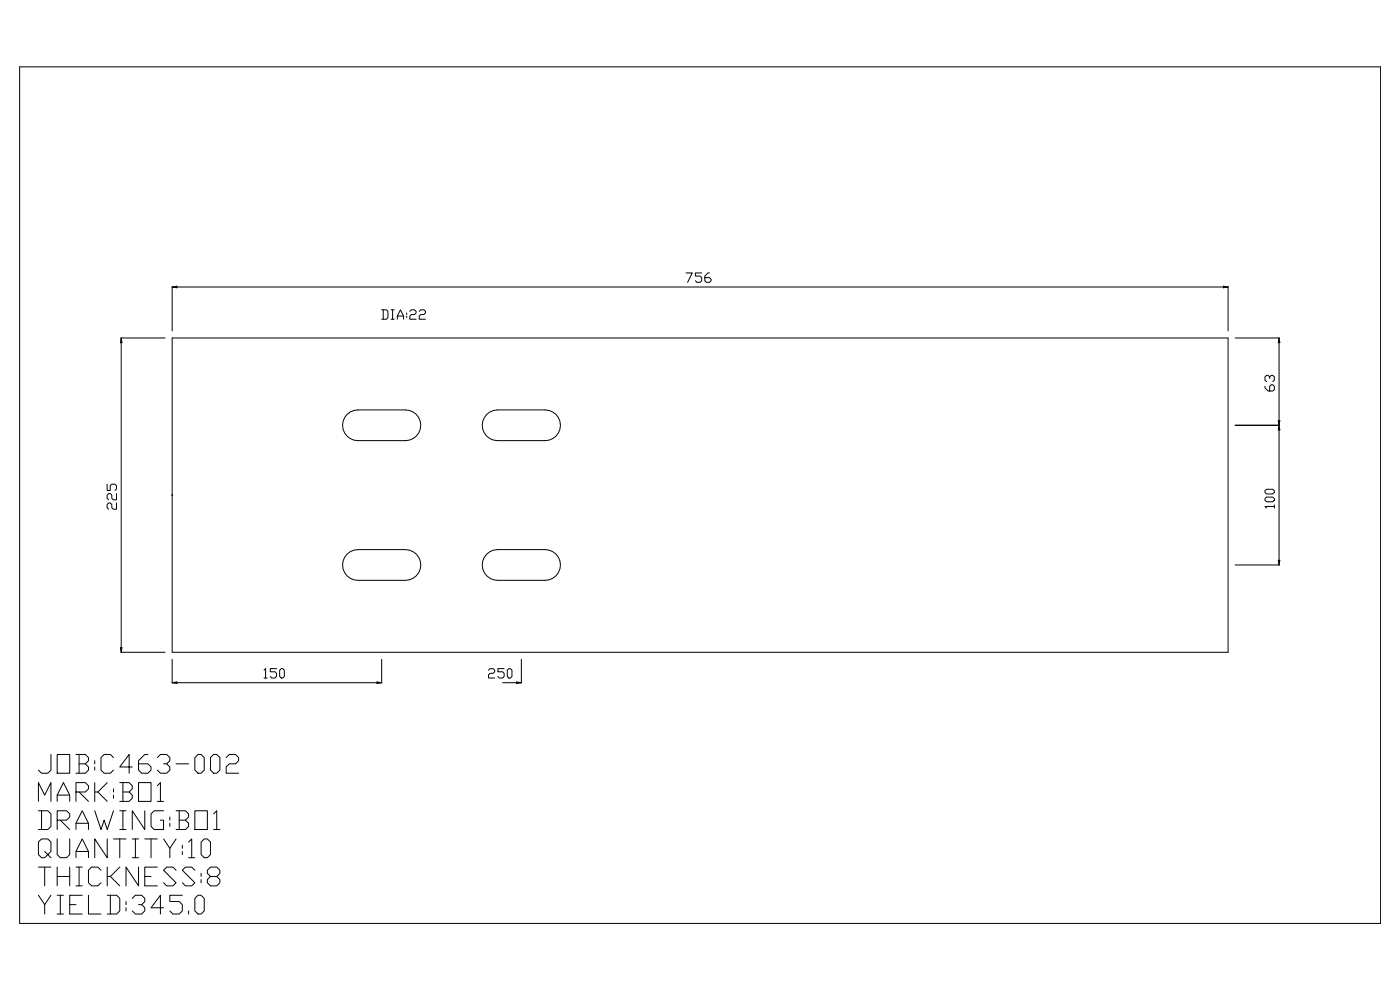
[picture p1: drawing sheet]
<svg xmlns="http://www.w3.org/2000/svg" width="420mm" height="297mm" viewBox="0 0 420 297" stroke-linecap="round" stroke-linejoin="round" font-family="sans-serif">
<g fill="none" stroke="#000" stroke-width=".3">
<path d="M5.9 20h408.1v256.9h-408.1zM51.6 86v13.2M51.6 86.1h316.7M51.6 86.1l1.4-.3v.5zM114.5 92.9h1.4l.4 .5v1.8l-.4 .5h-1.4M114.9 92.9v2.8M117.3 92.9h.9M117.3 95.7h.9M117.7 92.9v2.8M119.2 95.7v-.9l.9-1.9 .9 1.9v.9M119.2 94.8h1.8M122 93.8v.5"/>
<path d="M122 94.8v.4M122.9 93.4l.5-.5h.9l.5 .5v.4l-.5 .5h-.9l-.5 .5v.9h1.9M125.7 93.4l.5-.5h.9l.5 .5v.4l-.5 .5h-.9l-.5 .5v.9h1.9M205.7 81.8h1.9l-1.4 2.9M210.4 81.8h-1.8v1h1.4l.4 .4v1l-.4 .5h-1l-.4-.5M212.8 81.8h-.5l-.9 1v1.4l.4 .5h1l.4-.5v-.5l-.4-.5h-1.4M366.9 85.8l1.4 .3-1.4 .2zM368.3 86v13.2M36.3 101.3h13.2M36.3 101.3v94.3M36.3 101.3l.3 1.5h-.5zM51.6 101.3h316.7v94.3h-316.7z"/>
<path d="M370.4 101.3h13.2M379.4 115.8v.5l.9 1h1.4l.5-.5v-1l-.5-.4h-.5l-.4 .4v1.5M380.8 113.5v-.5l-.5-.4h-.5l-.4 .4v1l.4 .4M380.8 113l.4-.4h.5l.5 .4v1l-.5 .4M383.6 101.3l.2 1.5h-.5zM383.6 101.3v68.1M104.1 124.3l.9-.8 1.1-.4 1.2-.2h14.3a4.6 4.6 0 0 1 4.6 4.6 4.6 4.6 0 0 1-4.6 4.6h-14.3a4.6 4.6 0 0 1-4.2-2.8 4.6 4.6 0 0 1 1-5zM146 124.3l.9-.8 1.1-.4 1.2-.2h14.3a4.6 4.6 0 0 1 4.6 4.6 4.6 4.6 0 0 1-4.6 4.6h-14.3a4.6 4.6 0 0 1-4.2-2.8 4.6 4.6 0 0 1 1-5zM370.4 127.5h13.2M383.3 126.1h.5l-.5 2.8h.5zM32.1 145.2v1.9h1v-1.4l.4-.5h1l.4 .5v.9l-.4 .5M34.9 150.8v1.9h-.9l-.5-.5v-.9l-.4-.5h-.5l-.5 .5v.9l.5 .5"/>
<path d="M34.9 148v1.9h-.9l-.5-.5v-.9l-.4-.5h-.5l-.5 .5v.9l.5 .5M51.6 148.5h.1M51.7 148.5h-.1M379.4 149.5l.4-.4h1.9l.5 .4v.5l-.5 .5h-1.9l-.4-.5zM379.4 147.2l.4-.5h1.9l.5 .5v.4l-.5 .5h-1.9l-.4-.5zM382.2 151.9h-2.8l.4 .4M382.2 151.4v.9M104.1 166.2l.9-.8 1.1-.4 1.2-.2h14.3a4.6 4.6 0 0 1 4.6 4.6 4.6 4.6 0 0 1-4.6 4.6h-14.3a4.6 4.6 0 0 1-4.2-2.8 4.6 4.6 0 0 1 1-5zM146 166.2l.9-.8 1.1-.4 1.2-.2h14.3a4.6 4.6 0 0 1 4.6 4.6 4.6 4.6 0 0 1-4.6 4.6h-14.3a4.6 4.6 0 0 1-4.2-2.8 4.6 4.6 0 0 1 1-5zM370.4 169.4h13.2M383.3 168h.5l-.2 1.4zM36.1 194.2h.5l-.3 1.4z"/>
<path d="M36.3 195.6h13.2M51.6 197.7v7M114.5 197.7v7M156.3 197.7v7M51.6 204.7l1.4-.2v.5zM51.6 204.7h62.9M79.2 201l.4-.5v2.8M79.2 203.3h.9M82.9 200.5h-1.8v.9h1.4l.4 .5v.9l-.4 .5h-1l-.4-.5M84.3 200.5h.5l.5 .5v1.8l-.5 .5h-.5l-.4-.5v-1.8zM113.1 204.5l1.4 .2-1.4 .3zM146.5 201l.5-.5h.9l.5 .5v.4l-.5 .5h-.9l-.5 .5v.9h1.9"/>
<path d="M150.7 204.7h5.6M151.2 200.5h-1.9v.9h1.4l.5 .5v.9l-.5 .5h-.9l-.5-.5M152.6 200.5h.5l.4 .5v1.8l-.4 .5h-.5l-.5-.5v-1.8zM154.9 204.5l1.4 .2-1.4 .3zM15.3 226.2v4.7l-1 1h-1.8l-1-1M17.1 226.2h3.8v5.7h-3.8zM17.1 238.4h3.8M22.8 237.5h2.8l.9-1v-.9l-.9-.9h-2.8v5.6M22.8 226.2h2.8l.9 1v.9l-.9 .9M23.7 229h1.9l.9 1v.9l-.9 1h-2.8M23.7 226.2v5.7M23.7 237.5l2.8 2.8"/>
<path d="M28.4 228.1v.9M28.4 230v.9M28.4 234.7v5.6M29.3 237.5l2.9 2.8M32.2 234.7l-2.9 2.8h-.9M34 227.2l-.9-1h-1.9l-.9 1v3.7l.9 1h1.9l.9-1M34 236.5v1M34 238.4v1M35.9 234.7h2.8l1 .9v.9l-1 1M36.9 237.5h1.8l1 .9v1l-1 .9h-2.8M36.9 234.7v5.6M39.7 230h-3.8l2.8-3.8v5.7"/>
<path d="M41.5 234.7h3.8v5.6h-3.8zM44.4 226.2h-1l-1.9 1.9v2.8l1 1h1.9l.9-1v-.9l-.9-1h-2.9M47.2 235.6l.9-.9v5.6M47.2 227.2l.9-1h1.9l.9 1v.9l-.9 .9h-.9M50 229l.9 1v.9l-.9 1h-1.9l-.9-1M52.8 229h3.8M59.4 226.2h.9l.9 1v3.7l-.9 1h-.9l-1-1v-3.7zM63.1 227.2l1-1h.9l.9 1v3.7l-.9 1h-.9l-1-1zM67.8 227.2l1-1h1.8l1 1v.9l-1 .9h-1.8l-1 1v1.9h3.8M11.5 243.1h2.8l1 1v3.7l-1 .9h-2.8M11.5 240.3v-5.6l1.9 3.7 1.9-3.7v5.6M12.5 243.1v5.6"/>
<path d="M13.4 255.3l.9 1-.9 .9h-.9l-1-.9v-3.8l1-.9h1.8l1 .9v2.8l-1 1 1 .9M17.1 251.6v4.7l1 .9h1.9l.9-.9v-4.7M17.1 245.9h2.9l.9-.9v-.9l-.9-1h-2.9v5.6M17.1 240.3v-1.9l1.9-3.7 1.9 3.7v1.9M18.1 245.9l2.8 2.8M22.8 257.2v-1.9l1.9-3.7 1.8 3.7v1.9M22.8 248.7v-1.8l1.9-3.8 1.8 3.8v1.8M22.8 255.3h3.7M22.8 246.9h3.7M28.4 243.1l1.9 5.6 .9-2.8 1 2.8 1.8-5.6M32.2 251.6v5.6l-3.8-5.6v5.6M34 251.6h3.8"/>
<path d="M35.9 251.6v5.6M35.9 243.1h1.9M35.9 248.7h1.9M36.9 243.1v5.6M39.7 251.6h1.8M39.7 257.2h1.8M40.6 251.6v5.6M43.4 243.1v5.6l-3.7-5.6v5.6M43.4 251.6h3.8M45.3 251.6v5.6M47.2 240.3h1.9M49.1 251.6l1.8 2.8v2.8"/>
<path d="M49.1 243.1h-2.9l-.9 1v3.7l.9 .9h2.9v-2.8h-1M50.9 245v.9M50.9 246.9v.9M52.8 243.1h2.8l1 1v.9l-1 .9M52.8 251.6l-1.9 2.8M53.7 245.9h1.9l1 1v.9l-1 .9h-2.8M53.7 243.1v5.6M54.7 253.4v1M54.7 255.3v1M56.6 252.5l.9-.9v5.6M56.6 257.2h1.8M58.4 243.1h3.8v5.6h-3.8z"/>
<path d="M60.3 252.5l.9-.9h1l.9 .9v3.8l-.9 .9h-1l-.9-.9zM64.1 244.1l.9-1v5.6M64.1 248.7h1.8M11.5 268.4l1.9 2.9v2.8M11.5 260h3.8M13.4 260v5.6M15.3 268.4l-1.9 2.9M17.1 268.4h1.9M17.1 274.1h1.9M17.1 260v5.6M17.1 262.8h3.8M18.1 268.4v5.7"/>
<path d="M20.9 271.3h1.9M20.9 260v5.6M22.8 260h1.9M22.8 265.6h1.9M23.7 260v5.6M24.7 268.4h-3.8v5.7h3.8M26.5 268.4v5.7h3.8M30.3 260.9l-1-.9h-1.8l-1 .9v3.8l1 .9h1.8l1-.9M32.2 268.4h2.8l.9 1v3.7l-.9 1h-2.8M32.2 260v5.6M33.1 268.4v5.7M33.1 262.8l2.8 2.8"/>
<path d="M35.9 260l-2.8 2.8h-.9M37.8 270.3v1M37.8 272.2v.9M39.7 269.4l.9-1h1.9l.9 1v.9l-.9 1h-1M41.5 260v5.6l-3.7-5.6v5.6M42.5 271.3l.9 .9v.9l-.9 1h-1.9l-.9-1M43.4 262.8h1.9M47.2 260h-3.8v5.6h3.8M49.1 272.2h-3.8l2.8-3.8v5.7M52.8 260.9l-.9-.9h-1.9l-.9 .9 3.7 3.8-.9 .9h-1.9l-.9-.9M54.7 268.4h-3.8v1.9h2.8l1 1v1.8l-1 1h-1.8l-1-1M56.6 273.1v1"/>
<path d="M58.4 260.9l-.9-.9h-1.9l-.9 .9 3.7 3.8-.9 .9h-1.9l-.9-.9M59.4 268.4h.9l.9 1v3.7l-.9 1h-.9l-1-1v-3.7zM60.3 261.9v.9M60.3 263.8v.9M63.1 262.8l-.9-.9v-1l.9-.9h1.9l.9 .9v1l-.9 .9h-1.9l-.9 1v.9l.9 .9h1.9l.9-.9v-.9l-.9-1"/>
<circle cx="51.6" cy="148.5" r=".04"/>
</g>
</svg>
